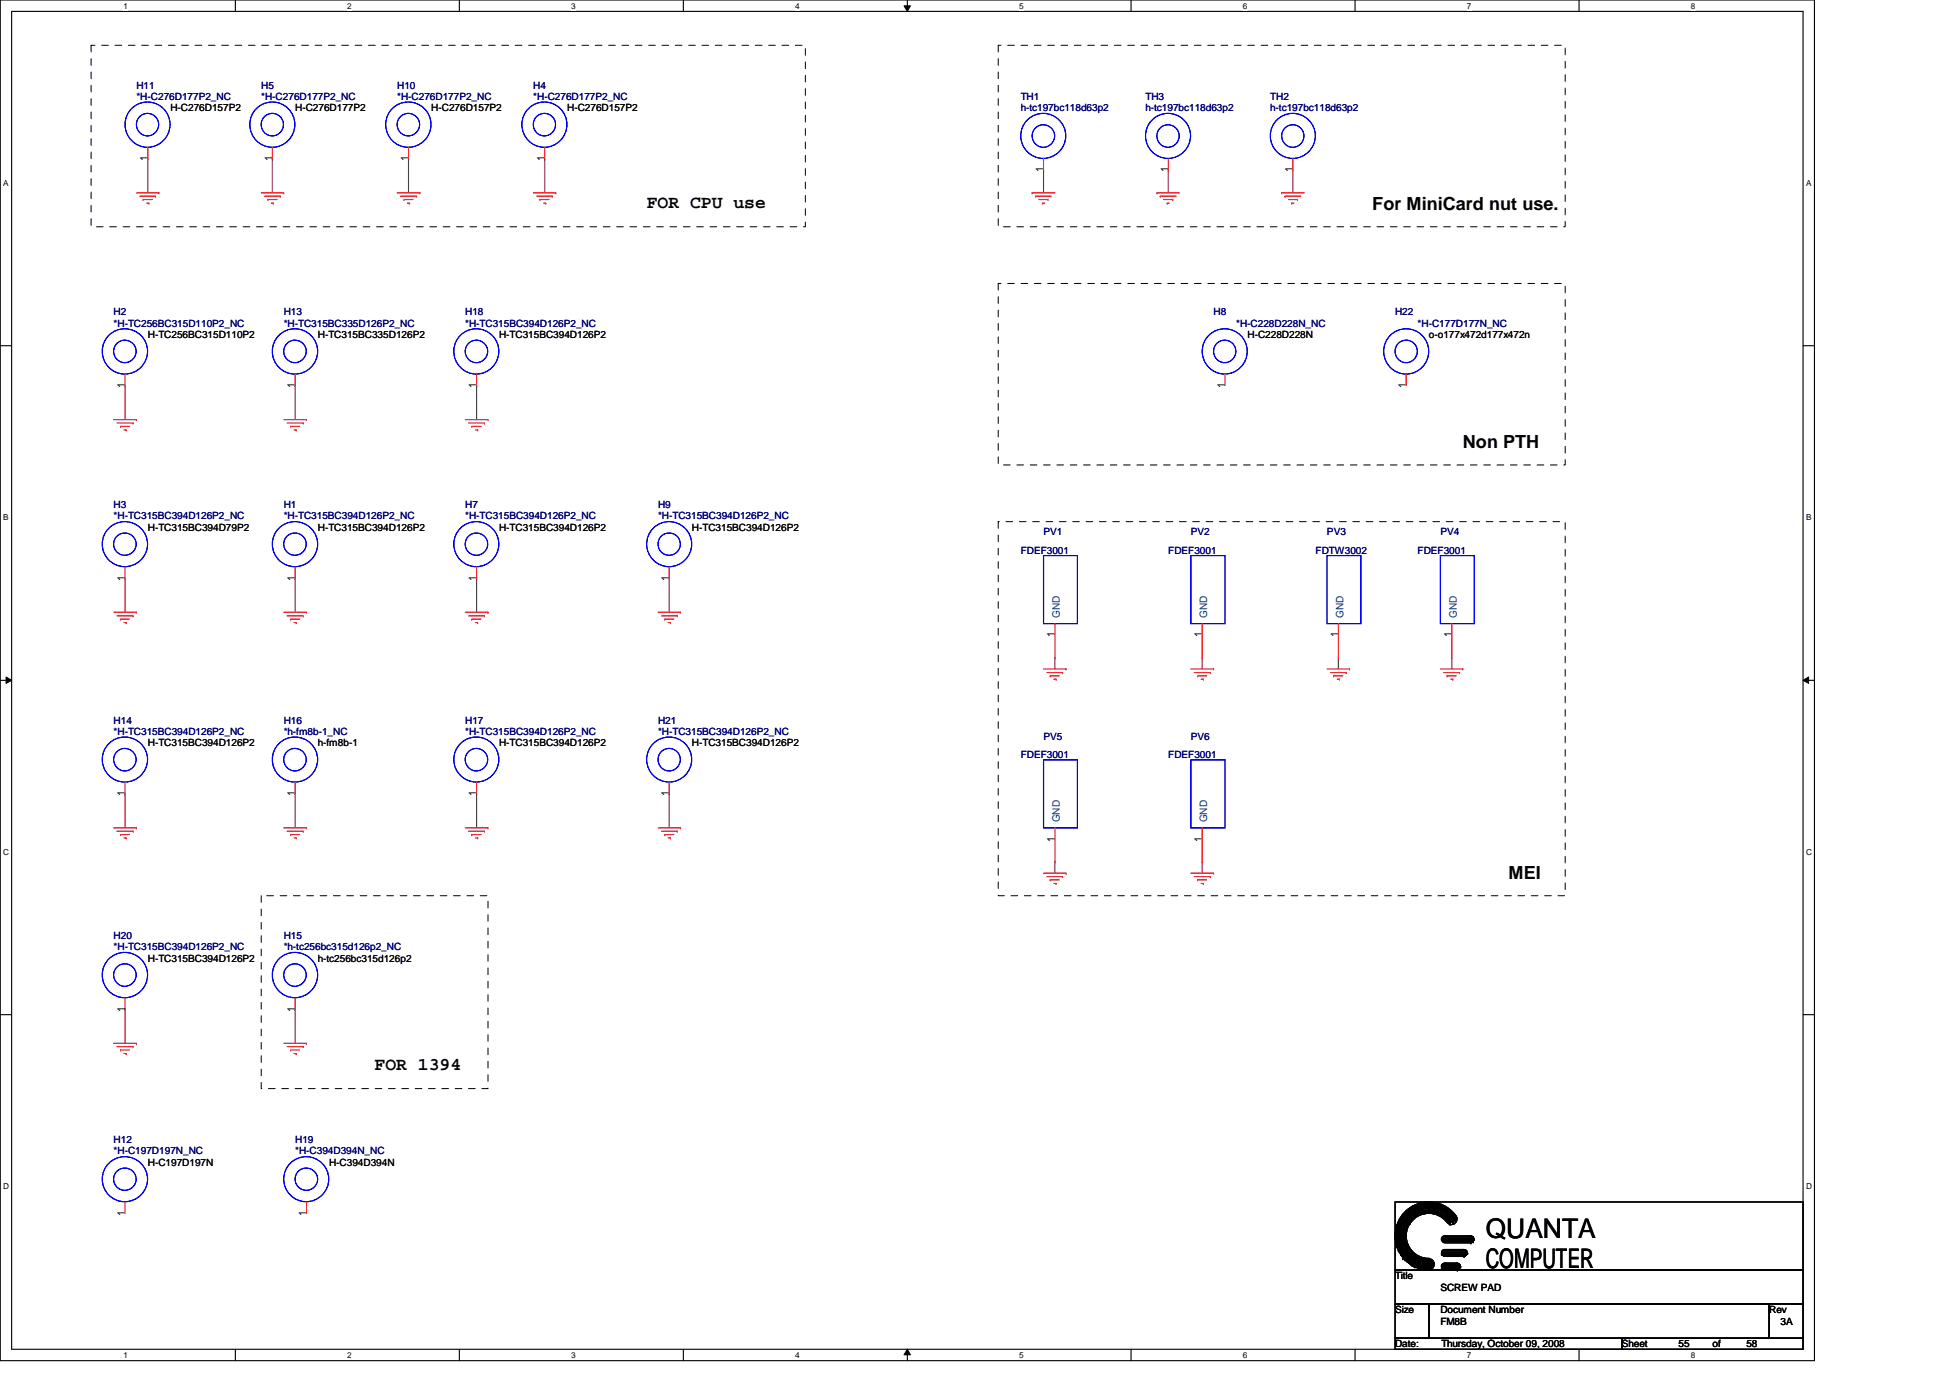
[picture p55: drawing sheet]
<svg xmlns="http://www.w3.org/2000/svg" width="297mm" height="210mm" viewBox="0 0 297 210" stroke-linecap="round" stroke-linejoin="round" font-family="sans-serif">
<defs><g id="words">
<g font-size="4.1">
<text x="226.3" y="188.5">QUANTA</text>
<text x="226.3" y="193.2">COMPUTER</text>
</g>
<g font-size="2.8">
<text x="98.5" y="31.7">FOR CPU use</text>
<text x="209" y="32">For MiniCard nut use.</text>
<text x="222.8" y="68.2">Non PTH</text>
<text x="229.8" y="133.9">MEI</text>
<text x="57.1" y="163">FOR 1394</text>
</g>
<g font-size="1.6">
<text x="22.5" y="24.6" transform="rotate(-90 22.5 24.6)">1</text>
<text x="41.4" y="24.6" transform="rotate(-90 41.4 24.6)">1</text>
<text x="62.2" y="24.6" transform="rotate(-90 62.2 24.6)">1</text>
<text x="82.9" y="24.6" transform="rotate(-90 82.9 24.6)">1</text>
<text x="158.9" y="26.2" transform="rotate(-90 158.9 26.2)">1</text>
<text x="177.9" y="26.2" transform="rotate(-90 177.9 26.2)">1</text>
<text x="196.9" y="26.2" transform="rotate(-90 196.9 26.2)">1</text>
<text x="19" y="59.1" transform="rotate(-90 19 59.1)">1</text>
<text x="44.9" y="59.1" transform="rotate(-90 44.9 59.1)">1</text>
<text x="72.6" y="59.1" transform="rotate(-90 72.6 59.1)">1</text>
<text x="186.6" y="59.1" transform="rotate(-90 186.6 59.1)">1</text>
<text x="214.2" y="59.1" transform="rotate(-90 214.2 59.1)">1</text>
<text x="19" y="88.4" transform="rotate(-90 19 88.4)">1</text>
<text x="44.9" y="88.4" transform="rotate(-90 44.9 88.4)">1</text>
<text x="72.6" y="88.4" transform="rotate(-90 72.6 88.4)">1</text>
<text x="101.9" y="88.4" transform="rotate(-90 101.9 88.4)">1</text>
<text x="160.7" y="97.1" transform="rotate(-90 160.7 97.1)">1</text>
<text x="183.1" y="97.1" transform="rotate(-90 183.1 97.1)">1</text>
<text x="203.8" y="97.1" transform="rotate(-90 203.8 97.1)">1</text>
<text x="221.1" y="97.1" transform="rotate(-90 221.1 97.1)">1</text>
<text x="19" y="121.2" transform="rotate(-90 19 121.2)">1</text>
<text x="44.9" y="121.2" transform="rotate(-90 44.9 121.2)">1</text>
<text x="72.6" y="121.2" transform="rotate(-90 72.6 121.2)">1</text>
<text x="101.9" y="121.2" transform="rotate(-90 101.9 121.2)">1</text>
<text x="160.7" y="128.2" transform="rotate(-90 160.7 128.2)">1</text>
<text x="183.1" y="128.2" transform="rotate(-90 183.1 128.2)">1</text>
<text x="19" y="154.1" transform="rotate(-90 19 154.1)">1</text>
<text x="44.9" y="154.1" transform="rotate(-90 44.9 154.1)">1</text>
<text x="19" y="185.2" transform="rotate(-90 19 185.2)">1</text>
<text x="46.6" y="185.2" transform="rotate(-90 46.6 185.2)">1</text>
</g>
<g font-size="1.6" fill="#004080">
<text x="161.5" y="94.1" transform="rotate(-90 161.5 94.1)">GND</text>
<text x="183.9" y="94.1" transform="rotate(-90 183.9 94.1)">GND</text>
<text x="204.6" y="94.1" transform="rotate(-90 204.6 94.1)">GND</text>
<text x="221.9" y="94.1" transform="rotate(-90 221.9 94.1)">GND</text>
<text x="161.5" y="125.3" transform="rotate(-90 161.5 125.3)">GND</text>
<text x="183.9" y="125.3" transform="rotate(-90 183.9 125.3)">GND</text>
</g>
<g font-size="1.5" fill="#000080">
<text x="20.8" y="13.5">H11</text>
<text x="20.8" y="15.2">*H-C276D177P2_NC</text>
<text x="39.8" y="13.5">H5</text>
<text x="39.8" y="15.2">*H-C276D177P2_NC</text>
<text x="60.5" y="13.5">H10</text>
<text x="60.5" y="15.2">*H-C276D177P2_NC</text>
<text x="81.2" y="13.5">H4</text>
<text x="81.2" y="15.2">*H-C276D177P2_NC</text>
<text x="155.5" y="15.2">TH1</text>
<text x="155.5" y="16.9">h-tc197bc118d63p2</text>
<text x="174.5" y="15.2">TH3</text>
<text x="174.5" y="16.9">h-tc197bc118d63p2</text>
<text x="193.5" y="15.2">TH2</text>
<text x="193.5" y="16.9">h-tc197bc118d63p2</text>
<text x="17.3" y="48">H2</text>
<text x="17.3" y="49.8">*H-TC256BC315D110P2_NC</text>
<text x="43.2" y="48">H13</text>
<text x="43.2" y="49.8">*H-TC315BC335D126P2_NC</text>
<text x="70.9" y="48">H18</text>
<text x="70.9" y="49.8">*H-TC315BC394D126P2_NC</text>
<text x="184.9" y="48">H8</text>
<text x="188.3" y="49.8">*H-C228D228N_NC</text>
<text x="212.5" y="48">H22</text>
<text x="215.9" y="49.8">*H-C177D177N_NC</text>
<text x="17.3" y="77.4">H3</text>
<text x="43.2" y="77.4">H1</text>
<text x="70.9" y="77.4">H7</text>
<text x="100.2" y="77.4">H9</text>
<text x="17.3" y="79.1">*H-TC315BC394D126P2_NC</text>
<text x="43.2" y="79.1">*H-TC315BC394D126P2_NC</text>
<text x="70.9" y="79.1">*H-TC315BC394D126P2_NC</text>
<text x="100.2" y="79.1">*H-TC315BC394D126P2_NC</text>
<text x="159" y="81.5">PV1</text>
<text x="181.4" y="81.5">PV2</text>
<text x="202.1" y="81.5">PV3</text>
<text x="219.4" y="81.5">PV4</text>
<text x="155.5" y="84.3">FDEF3001</text>
<text x="178" y="84.3">FDEF3001</text>
<text x="200.4" y="84.3">FDTW3002</text>
<text x="215.9" y="84.3">FDEF3001</text>
<text x="17.3" y="110.2">H14</text>
<text x="17.3" y="111.9">*H-TC315BC394D126P2_NC</text>
<text x="43.2" y="110.2">H16</text>
<text x="43.2" y="111.9">*h-fm8b-1_NC</text>
<text x="70.9" y="110.2">H17</text>
<text x="70.9" y="111.9">*H-TC315BC394D126P2_NC</text>
<text x="100.2" y="110.2">H21</text>
<text x="100.2" y="111.9">*H-TC315BC394D126P2_NC</text>
<text x="159" y="112.6">PV5</text>
<text x="181.4" y="112.6">PV6</text>
<text x="155.5" y="115.4">FDEF3001</text>
<text x="178" y="115.4">FDEF3001</text>
<text x="17.3" y="143">H20</text>
<text x="43.2" y="143">H15</text>
<text x="17.3" y="144.8">*H-TC315BC394D126P2_NC</text>
<text x="43.2" y="144.8">*h-tc256bc315d126p2_NC</text>
<text x="17.3" y="174.1">H12</text>
<text x="17.3" y="175.9">*H-C197D197N_NC</text>
<text x="45" y="174.1">H19</text>
<text x="45" y="175.9">*H-C394D394N_NC</text>
</g>
<g font-size="1.5">
<text x="25.9" y="16.9">H-C276D157P2</text>
<text x="45" y="16.9">H-C276D177P2</text>
<text x="65.7" y="16.9">H-C276D157P2</text>
<text x="86.4" y="16.9">H-C276D157P2</text>
<text x="22.5" y="51.5">H-TC256BC315D110P2</text>
<text x="48.4" y="51.5">H-TC315BC335D126P2</text>
<text x="76" y="51.5">H-TC315BC394D126P2</text>
<text x="190" y="51.5">H-C228D228N</text>
<text x="217.7" y="51.5">o-o177x472d177x472n</text>
<text x="22.5" y="80.9">H-TC315BC394D79P2</text>
<text x="48.4" y="80.9">H-TC315BC394D126P2</text>
<text x="76" y="80.9">H-TC315BC394D126P2</text>
<text x="105.4" y="80.9">H-TC315BC394D126P2</text>
<text x="22.5" y="113.7">H-TC315BC394D126P2</text>
<text x="48.4" y="113.7">h-fm8b-1</text>
<text x="76" y="113.7">H-TC315BC394D126P2</text>
<text x="105.4" y="113.7">H-TC315BC394D126P2</text>
<text x="22.5" y="146.5">H-TC315BC394D126P2</text>
<text x="48.4" y="146.5">h-tc256bc315d126p2</text>
<text x="22.5" y="177.6">H-C197D197N</text>
<text x="50.1" y="177.6">H-C394D394N</text>
<text x="212.5" y="194.9">Title</text>
<text x="219.4" y="196.6">SCREW PAD</text>
<text x="212.5" y="200">Size</text>
<text x="219.4" y="200">Document Number</text>
<text x="219.4" y="201.8">FM8B</text>
<text x="269.5" y="200">Rev</text>
<text x="271.2" y="201.8">3A</text>
<text x="212.5" y="205.2">Date:</text>
<text x="219.6" y="205.2">Thursday, October 09, 2008</text>
<text x="247.1" y="205.2">Sheet</text>
<text x="255.7" y="205.2">55</text>
<text x="260.9" y="205.2">of</text>
<text x="266" y="205.2">58</text>
</g>
<g font-size="1.3">
<text x="18.8" y="1.4">1</text>
<text x="52.9" y="1.4">2</text>
<text x="87" y="1.4">3</text>
<text x="121.1" y="1.4">4</text>
<text x="155.2" y="1.4">5</text>
<text x="189.3" y="1.4">6</text>
<text x="223.4" y="1.4">7</text>
<text x="257.6" y="1.4">8</text>
<text x=".5" y="28.3">A</text>
<text x="275.1" y="28.3">A</text>
<text x=".5" y="79.2">B</text>
<text x="275.1" y="79.2">B</text>
<text x=".5" y="130.2">C</text>
<text x="275.1" y="130.2">C</text>
<text x=".5" y="181.1">D</text>
<text x="275.1" y="181.1">D</text>
<text x="18.8" y="206.9">1</text>
<text x="52.9" y="206.9">2</text>
<text x="87" y="206.9">3</text>
<text x="121.1" y="206.9">4</text>
<text x="155.2" y="206.9">5</text>
<text x="189.3" y="206.9">6</text>
<text x="223.4" y="206.9">7</text>
<text x="257.6" y="206.9">8</text>
</g>
</g></defs>
<path d="M0 0h276.4v207.3h-276.4zM1.8 1.7h272.9v203.8h-272.9z" fill="none" stroke="#000" stroke-width=".17"/>
<g fill="#fff">
<path d="M18.8 .2h.7v1.4h-.7z"/>
<path d="M18.8 205.7h.7v1.4h-.7z"/>
</g>
<path d="M35.9 0v1.7M35.9 205.5v1.8" fill="none" stroke="#000" stroke-width=".17"/>
<g fill="#fff">
<path d="M52.9 .2h.6v1.4h-.6z"/>
<path d="M52.9 205.7h.6v1.4h-.6z"/>
</g>
<path d="M70 0v1.7M70 205.5v1.8" fill="none" stroke="#000" stroke-width=".17"/>
<g fill="#fff">
<path d="M87 .2h.7v1.4h-.7z"/>
<path d="M87 205.7h.7v1.4h-.7z"/>
</g>
<path d="M104.1 0v1.7M104.1 205.5v1.8" fill="none" stroke="#000" stroke-width=".17"/>
<g fill="#fff">
<path d="M121.1 .2h.7v1.4h-.7z"/>
<path d="M121.1 205.7h.7v1.4h-.7z"/>
</g>
<path d="M138.2 0v1.7M138.2 205.5v1.8" fill="none" stroke="#000" stroke-width=".17"/>
<path d="M137.7 .9h1l-.5 .8zM138.2 205.5l.5 .9h-1z" fill="#000"/>
<path d="M137.7 .9h1l-.5 .8zM138.2 205.5l.5 .9h-1z" fill="none" stroke="#000" stroke-width=".15"/>
<g fill="#fff">
<path d="M155.2 .2h.7v1.4h-.7z"/>
<path d="M155.2 205.7h.7v1.4h-.7z"/>
</g>
<path d="M172.3 0v1.7M172.3 205.5v1.8" fill="none" stroke="#000" stroke-width=".17"/>
<g fill="#fff">
<path d="M189.3 .2h.7v1.4h-.7z"/>
<path d="M189.3 205.7h.7v1.4h-.7z"/>
</g>
<path d="M206.4 0v1.7M206.4 205.5v1.8" fill="none" stroke="#000" stroke-width=".17"/>
<g fill="#fff">
<path d="M223.4 .2h.7v1.4h-.7z"/>
<path d="M223.4 205.7h.7v1.4h-.7z"/>
</g>
<path d="M240.5 0v1.7M240.5 205.5v1.8" fill="none" stroke="#000" stroke-width=".17"/>
<g fill="#fff">
<path d="M257.6 .2h.6v1.4h-.6z"/>
<path d="M257.6 205.7h.6v1.4h-.6z"/>
<path d="M.5 27.2h.8v1.4h-.8z"/>
<path d="M275.1 27.2h.8v1.4h-.8z"/>
<path d="M.5 78.1h.8v1.4h-.8z"/>
<path d="M275.1 78.1h.8v1.4h-.8z"/>
</g>
<path d="M0 52.7h1.8M274.7 52.7h1.7" fill="none" stroke="#000" stroke-width=".17"/>
<g fill="#fff">
<path d="M.5 129.1h.9v1.4h-.9z"/>
<path d="M275.1 129.1h.9v1.4h-.9z"/>
</g>
<path d="M0 103.6h1.8M274.7 103.6h1.7" fill="none" stroke="#000" stroke-width=".17"/>
<path d="M.9 103.1l.9 .5-.9 .5zM274.7 103.6l.8-.5v1z" fill="#000"/>
<path d="M.9 103.1l.9 .5-.9 .5zM274.7 103.6l.8-.5v1z" fill="none" stroke="#000" stroke-width=".15"/>
<g fill="#fff">
<path d="M.5 180h.9v1.4h-.9z"/>
<path d="M275.1 180h.9v1.4h-.9z"/>
</g>
<g fill="none" stroke="#000" stroke-width=".17">
<path d="M0 154.6h1.8M274.7 154.6h1.7M212.5 183.1h62.2v10.4h-62.2zM212.5 193.5h62.2v5.1h-62.2zM212.5 198.6h5.2v5.2h-5.2zM212.7 189.5h.1M212.7 187.1v2.4M212.7 189.5l.1 .5M212.8 190h.1M212.8 186.6h.1M212.8 186.6v3.4M213 186.2h.1"/>
<path d="M213 190.5h.1M213 186.2l-.2 .4M213 186.2v4.3M213 190.5l.2 .2M213.2 190.7h.1M213.2 185.8h.1M213.2 185.8v4.9M213.4 185.5h.1M213.4 191.1h.1M213.4 185.5l-.2 .3M213.4 185.5v5.6M213.4 191.1l.1 .1"/>
<path d="M213.5 191.2h.1M213.5 185.3h.1M213.5 185.3v5.9M213.7 185.2h.1M213.7 191.7h.1M213.7 185.2l-.2 .1M213.7 185.2v6.5M213.9 185h.1M213.9 185v6.7M214 184.8h.1M214 191.9h.1M214 184.8l-.1 .2"/>
<path d="M214 184.8v7.1M214 191.9h.2M214.2 191.9h.1M214.2 189.3h.1M214.2 187.4h.1M214.2 184.5v2.9M214.2 189.3v2.6M214.2 189.3l.2 .4M214.4 189.7h.1M214.4 192.1h.1M214.4 186.9h.1M214.4 184.5h.1"/>
<path d="M214.4 184.5v2.4M214.4 189.7v2.4M214.4 192.1l.2 .1M214.4 186.9l-.2 .5M214.6 192.2h.1M214.6 190h.1M214.6 184.3h.1M214.6 186.6h.1M214.6 184.3v2.3M214.6 190v2.2M214.6 190l.2 .3M214.6 184.3l-.2 .2"/>
<path d="M214.8 190.3h.1M214.8 192.4h.1M214.8 186.4h.1M214.8 184.1h.1M214.8 192.4l.1 .2M214.8 184.1v2.3M214.8 190.3v2.1M214.8 186.4l-.2 .2M214.9 192.6h.1M214.9 190.5h.1M214.9 183.9h.1M214.9 186h.1"/>
<path d="M214.9 183.9l-.1 .2M214.9 183.9v2.1M214.9 190.5v2.1M214.9 190.5l.2 .2M215.1 190.7h.1M215.1 192.7h.1M215.1 185.8h.1M215.1 183.8h.1M215.1 192.7h.2M215.1 183.8v2M215.1 190.7v2M215.1 185.8l-.2 .2"/>
<path d="M215.1 183.8h.2M215.3 192.7h.1M215.3 190.9h.1M215.3 183.8h.1M215.3 185.7h.1M215.3 183.8v1.9M215.3 190.9v1.8M215.3 190.9l.1 .2M215.4 191.1h.1M215.4 193h.1M215.4 185.5h.1M215.4 183.8h.1"/>
<path d="M215.4 193h.2M215.4 183.8v1.7M215.4 191.1v1.9M215.4 185.5l-.1 .2M215.6 193h.1M215.6 191.2h.1M215.6 183.6h.1M215.6 185.3h.1M215.6 191.2l.2 .2M215.6 183.6v1.7M215.6 191.2v1.8M215.6 183.6l-.2 .2"/>
<path d="M215.8 191.4h.1M215.8 193h.1M215.8 185.2h.1M215.8 183.6h.1M215.8 183.6v1.6M215.8 191.4v1.6M215.8 193l.1 .1M215.8 185.2l-.2 .1M215.9 193.1h.1M215.9 191.4h.1M215.9 183.4h.1M215.9 185.2h.1"/>
<path d="M215.9 183.4v1.8M215.9 191.4v1.7M215.9 191.4l.2 .2M215.9 183.4l-.1 .2M216.1 191.6h.1M216.1 193.1h.1M216.1 184.8h.1M216.1 183.4h.1M216.1 193.1h.2M216.1 183.4v1.4M216.1 191.6v1.5M216.1 184.8l.2 .2"/>
<path d="M216.3 184.9l1.4-.2a3.6 3.6 0 0 1 3.1 1.9M216.3 184.7l1.4-.2a3.6 3.6 0 0 1 3.3 2.1M216.3 184.5l1.4-.2a3.9 3.9 0 0 1 3.3 1.9M216.3 184.3l1.4-.2a4.1 4.1 0 0 1 3.7 2.3M216.3 184.1l1.4-.2a4.2 4.2 0 0 1 3.8 2.5M216.3 184l1.4-.2a4.3 4.3 0 0 1 3.8 2.3M216.3 183.8l1.4-.2a4.6 4.6 0 0 1 4 2.5M216.3 183.5l1.4-.2a5 5 0 0 1 4.2 2.4M216.3 193.1h.1M216.3 191.7h.1M216.3 183.3h.1M216.3 185h.1"/>
<path d="M216.3 183.3v1.7M216.3 191.6v1.5M216.3 183.3l-.2 .1M216.4 183.6l1.3-.2a4.7 4.7 0 0 1 4.1 2.5M216.4 191.7h.1M216.4 193.1h.1M216.4 193.3h.1M216.4 183.4h.1M216.4 193.1h.3M216.4 193.3h.4M216.4 183.4v1.4M216.4 191.7v1.4"/>
<path d="M216.7 193.1h.1M216.7 191.7h.1M216.7 191.7v1.4M216.8 191.7h.1M216.8 193.3h.1M216.8 191.7v1.6M217 191.7h.1M217 193.3h.1M217 191.7l-.6 1.6M217 191.7v1.6M217.2 193.1h.1M217.2 191.7h.1"/>
<path d="M217.2 193.1l-.2 .2M217.2 191.7v1.4M217.2 191.7l.1 .4M217.3 192.1h.1M217.3 193.3h.1M217.3 193.3h.2M217.3 192.1v1.2M217.5 193.3h.1M217.5 191.9h.1M217.5 191.9h.2M217.5 191.9v1.4M217.7 198.6h51.8v5.2h-51.8z"/>
<path d="M217.7 183.1a5.1 5.1 0 0 1 4 2M217.7 183.1a5.2 5.2 0 0 0-5.2 5.2 5.2 5.2 0 0 0 5.2 5.1M217.7 184.8a3.4 3.4 0 0 1 2.6 1.3M217.7 184.8a3.4 3.4 0 0 0-3.5 3.5 3.4 3.4 0 0 0 3.5 3.4M217.7 183.1l-1.6 .2M217.7 191.9h.1M217.7 193.3h.1M217.7 184.8l-1.3 .2M217.7 191.9v1.4M217.8 193.3h.1M217.8 191.9h.1M217.8 191.9h.2"/>
<path d="M217.8 191.9v1.4M218 191.9h.1M218 193.3h.1M218 191.9v1.4M218.2 193.1h.1M218.2 192.1h.1M218.2 193.1l-.2 .2M218.2 192.1v1M218.2 192.1l.2 .1M218.4 192.2h.1M218.4 193h.1M218.4 192.2v.8"/>
<path d="M219.6 188.6h.1M219.6 188.8h.1M219.6 190.9h.1M219.6 191.1h.1M219.6 192.7h.1M219.6 193h.1M219.6 193.1h.1M219.6 188.6h4.8M219.6 188.6v.2M219.6 192.7v.3M219.6 188.8h5M219.6 190.9h4"/>
<path d="M219.6 191.1h3.8M219.6 191.1l.3 .1M219.6 192.7h2.7M219.6 193h2.9M219.6 193.1h2.7M219.6 193.1l.3 .2M219.7 189h.1M219.7 190.7h.1M219.7 188.4h4.7M219.7 189h4.7M219.7 189l.2 .1M219.7 190.5h3.7"/>
<path d="M219.7 190.7h3.7M219.7 190.7l-.1 .2M219.7 192.6h2.6M219.9 189.1h.1M219.9 191.2h.1M219.9 193.3h.1M219.9 189.1h4.5M219.9 191.2h3.3M219.9 193.3h2.4M220.1 192.4h1.9M220.1 193.5h1.9M220.1 191.4h2.9"/>
<path d="M220.1 190.3h2.9M220.1 189.3h4M220.1 188.3h4M222 192.4h.1M222 193.5h.1M222.2 192.6h.1M222.3 192.6h.1M222.3 192.7h.1M222.3 193.1h.1M222.3 193.3h.1M222.3 192.6v.1M222.5 193h.1"/>
<path d="M222.5 193l-.2 .1M223 191.4h.1M223 190.3h.1M223.2 191.2h.1M223.4 190.5h.1M223.4 190.7h.1M223.4 191.1h.1M223.4 190.5v.2M223.6 190.9h.1M223.6 190.9l-.2 .2M224.1 189.3h.1M224.1 188.3h.1"/>
<path d="M224.4 188.4h.1M224.4 188.6h.1M224.4 189h.1M224.4 189.1h.1M224.4 188.4v.2M224.6 188.8h.1M224.6 188.8l-.2 .2M269.5 198.6h5.2v5.2h-5.2zM212.5 203.8h34.6v1.7h-34.6zM247.1 203.8h27.6v1.7h-27.6z"/>
<circle cx="217.6" cy="192.6" r=".84"/>
<circle cx="220.1" cy="190.8" r=".5"/>
<circle cx="220.1" cy="188.8" r=".5"/>
<circle cx="220.1" cy="192.9" r=".5"/>
<circle cx="221.1" cy="185.7" r=".85"/>
<circle cx="222" cy="192.9" r=".5"/>
<circle cx="223" cy="190.8" r=".51"/>
<circle cx="224" cy="188.8" r=".5"/>
</g>
<g fill="none" stroke="#800040" stroke-width=".17">
<path d="M22.5 24.2h.1M22.5 24.2v5.2M41.5 24.2h.1M41.5 24.2v5.2M62.2 24.2h.1M62.2 24.2v5.2M83 24.2h.1M83 24.2v5.2M159 25.9h.1M159 25.9v3.5M178 25.9h.1M178 25.9v3.5"/>
<path d="M196.9 25.9h.1M196.9 25.9v3.5M19 58.7h.1M19 58.7v5.2M45 58.7h.1M45 58.7v5.2M72.6 58.7h.1M72.6 58.7v5.2M19 88.1h.1M19 88.1v5.2M45 88.1h.1M45 88.1v5.2"/>
<path d="M72.6 88.1h.1M72.6 88.1v5.2M101.9 88.1h.1M101.9 88.1v5.2M160.7 100.2h.1M160.7 100.2v1.7M183.1 100.2h.1M183.1 100.2v1.7M203.9 100.2h.1M203.9 100.2v1.7M221.1 100.2h.1M221.1 100.2v1.7"/>
<path d="M19 120.9h.1M19 120.9v5.2M45 120.9h.1M45 120.9v5.2M72.6 120.9h.1M72.6 120.9v5.2M101.9 120.9h.1M101.9 120.9v5.2M160.7 131.3h.1M160.7 131.3v1.7M183.1 131.3h.1M183.1 131.3v1.7"/>
<path d="M19 153.7h.1M19 153.7v5.2M45 153.7h.1M45 153.7v5.2"/>
</g>
<g fill="none" stroke="#f00" stroke-width=".17">
<path d="M20.8 29.4h3.4M21.3 29.9h2.4M21.8 30.4h.1M21.8 30.4h1.4M22.3 30.9h.4M22.5 22.5v1.7M22.7 30.9h.1M23.7 29.9h.1M24.2 29.4h.1M39.8 29.4h3.4M40.3 29.9h2.4M40.8 30.4h.1"/>
<path d="M40.8 30.4h1.4M41.3 30.9h.4M41.5 22.5v1.7M41.7 30.9h.1M42.7 29.9h.1M43.2 29.4h.1M60.5 29.4h3.5M61 29.9h2.5M61.5 30.4h.1M61.5 30.4h1.4M62.1 30.9h.3M62.2 22.5v1.7"/>
<path d="M62.4 30.9h.1M63.5 29.9h.1M64 29.4h.1M81.2 29.4h3.5M81.7 29.9h2.5M82.3 30.4h.1M82.3 30.4h1.3M82.8 30.9h.3M83 22.5v1.7M83.1 30.9h.1M84.2 29.9h.1M84.7 29.4h.1"/>
<path d="M157.2 29.4h.1M157.2 29.4h3.5M157.7 29.9h.1M157.7 29.9h2.4M158.2 30.4h1.4M158.8 30.9h.1M158.8 30.9h.3M159 24.2v1.7M159.6 30.4h.1M176.2 29.4h.1M176.2 29.4h3.5M176.7 29.9h.1"/>
<path d="M176.7 29.9h2.5M177.2 30.4h1.4M177.8 30.9h.1M177.8 30.9h.3M178 24.2v1.7M178.6 30.4h.1M195.2 29.4h.1M195.2 29.4h3.5M195.7 29.9h.1M195.7 29.9h2.5M196.3 30.4h1.4M196.8 30.9h.1"/>
<path d="M196.8 30.9h.3M196.9 24.2v1.7M197.7 30.4h.1M19 57v1.7M45 57v1.7M72.6 57v1.7M186.6 57v1.7M214.2 57v1.7M17.3 63.9h3.5M17.8 64.4h2.5M18.4 64.9h.1M18.4 64.9h1.3"/>
<path d="M18.9 65.5h.3M19.2 65.5h.1M20.3 64.4h.1M20.8 63.9h.1M43.2 63.9h3.5M43.7 64.4h2.5M44.3 64.9h.1M44.3 64.9h1.3M44.8 65.5h.3M45.1 65.5h.1M46.2 64.4h.1M46.7 63.9h.1"/>
<path d="M70.9 63.9h3.4M71.4 64.4h2.4M71.9 64.9h.1M71.9 64.9h1.4M72.4 65.5h.4M72.8 65.5h.1M73.8 64.4h.1M74.3 63.9h.1M17.3 93.3h3.5M17.8 93.8h2.5M18.4 94.3h.1M18.4 94.3h1.3"/>
<path d="M18.9 94.8h.3M19 86.4v1.7M19.2 94.8h.1M20.3 93.8h.1M20.8 93.3h.1M43.2 93.3h3.5M43.7 93.8h2.5M44.3 94.3h.1M44.3 94.3h1.3M44.8 94.8h.3M45 86.4v1.7M45.1 94.8h.1"/>
<path d="M46.2 93.8h.1M46.7 93.3h.1M70.9 93.3h3.4M71.4 93.8h2.4M71.9 94.3h.1M71.9 94.3h1.4M72.4 94.8h.4M72.6 86.4v1.7M72.8 94.8h.1M73.8 93.8h.1M74.3 93.3h.1M100.2 93.3h3.5"/>
<path d="M100.7 93.8h2.5M101.3 94.3h.1M101.3 94.3h1.4M101.8 94.8h.3M101.9 86.4v1.7M102.1 94.8h.1M103.2 93.8h.1M103.7 93.3h.1M160.7 95v5.2M183.1 95v5.2M203.9 95v5.2M221.1 95v5.2"/>
<path d="M19 119.2v1.7M45 119.2v1.7M72.6 119.2v1.7M101.9 119.2v1.7M159 101.9h3.4M159.5 102.4h2.4M160 103h.1M160 103h1.4M160.5 103.5h.4M160.9 103.5h.1M161.9 102.4h.1M162.4 101.9h.1"/>
<path d="M181.4 101.9h3.5M181.9 102.4h2.5M182.5 103h.1M182.5 103h1.3M183 103.5h.3M183.3 103.5h.1M184.4 102.4h.1M184.9 101.9h.1M202.1 101.9h3.5M202.6 102.4h2.5M203.2 103h.1M203.2 103h1.4"/>
<path d="M203.7 103.5h.3M204 103.5h.1M205.1 102.4h.1M205.6 101.9h.1M219.4 101.9h3.4M219.9 102.4h2.4M220.4 103h.1M220.4 103h1.4M221 103.5h.3M221.3 103.5h.1M222.3 102.4h.1M222.8 101.9h.1"/>
<path d="M17.3 126.1h3.5M17.8 126.6h2.5M18.4 127.1h.1M18.4 127.1h1.3M18.9 127.6h.3M19.2 127.6h.1M20.3 126.6h.1M20.8 126.1h.1M43.2 126.1h3.5M43.7 126.6h2.5M44.3 127.1h.1M44.3 127.1h1.3"/>
<path d="M44.8 127.6h.3M45.1 127.6h.1M46.2 126.6h.1M46.7 126.1h.1M70.9 126.1h3.4M71.4 126.6h2.4M71.9 127.1h.1M71.9 127.1h1.4M72.4 127.6h.4M72.8 127.6h.1M73.8 126.6h.1M74.3 126.1h.1"/>
<path d="M100.2 126.1h3.5M100.7 126.6h2.5M101.3 127.1h.1M101.3 127.1h1.4M101.8 127.6h.3M102.1 127.6h.1M103.2 126.6h.1M103.7 126.1h.1M159 133h3.4M159.5 133.5h2.4M160 134h.1M160 134h1.4"/>
<path d="M160.5 134.6h.4M160.7 126.1v5.2M160.9 134.6h.1M161.9 133.5h.1M162.4 133h.1M181.4 133h3.5M181.9 133.5h2.5M182.5 134h.1M182.5 134h1.3M183 134.6h.3M183.1 126.1v5.2M183.3 134.6h.1"/>
<path d="M184.4 133.5h.1M184.9 133h.1M17.3 158.9h3.5M17.8 159.4h2.5M18.4 159.9h.1M18.4 159.9h1.3M19 152v1.7M20.3 159.4h.1M20.8 158.9h.1M43.2 158.9h3.5M43.7 159.4h2.5M44.3 159.9h.1"/>
<path d="M44.3 159.9h1.3M45 152v1.7M46.2 159.4h.1M46.7 158.9h.1M18.9 160.5h.3M19.2 160.5h.1M44.8 160.5h.3M45.1 160.5h.1M19 183.1v1.7M46.7 183.1v1.7"/>
</g>
<path d="M13.9 6.9h108.8v27.6h-108.8zM152.1 6.9h86.3v27.6h-86.3zM152.1 43.2h86.3v27.6h-86.3zM152.1 79.5h86.3v56.9h-86.3zM39.8 136.4h34.5v29.4h-34.5z" fill="none" stroke="#000" stroke-width=".15" stroke-dasharray="1 1 1 1 1 1 1 1"/>
<g fill="none" stroke="#00f" stroke-width=".17">
<path d="M159 84.6h5.1v10.4h-5.1zM181.4 84.6h5.2v10.4h-5.2zM202.1 84.6h5.2v10.4h-5.2zM219.4 84.6h5.2v10.4h-5.2zM159 115.7h5.1v10.4h-5.1zM181.4 115.7h5.2v10.4h-5.2z"/>
<circle cx="22.5" cy="19" r="1.71"/>
<circle cx="22.5" cy="19" r="3.4"/>
<circle cx="41.5" cy="19" r="1.71"/>
<circle cx="41.5" cy="19" r="3.4"/>
<circle cx="62.2" cy="19" r="3.5"/>
<circle cx="62.2" cy="19" r="1.72"/>
<circle cx="82.9" cy="19" r="1.71"/>
<circle cx="82.9" cy="19" r="3.4"/>
<circle cx="158.9" cy="20.7" r="3.4"/>
<circle cx="158.9" cy="20.7" r="1.72"/>
<circle cx="177.9" cy="20.7" r="1.71"/>
<circle cx="177.9" cy="20.7" r="3.4"/>
<circle cx="196.9" cy="20.7" r="1.71"/>
<circle cx="196.9" cy="20.7" r="3.4"/>
<circle cx="19" cy="53.5" r="3.5"/>
<circle cx="19" cy="53.5" r="1.72"/>
<circle cx="44.9" cy="53.5" r="3.5"/>
<circle cx="44.9" cy="53.5" r="1.72"/>
<circle cx="72.5" cy="53.5" r="3.4"/>
<circle cx="72.6" cy="53.5" r="1.72"/>
<circle cx="186.5" cy="53.5" r="1.71"/>
<circle cx="186.5" cy="53.5" r="3.4"/>
<circle cx="214.2" cy="53.5" r="1.71"/>
<circle cx="214.2" cy="53.5" r="3.4"/>
<circle cx="19" cy="82.9" r="1.71"/>
<circle cx="19" cy="82.9" r="3.4"/>
<circle cx="44.9" cy="82.9" r="1.71"/>
<circle cx="44.9" cy="82.9" r="3.4"/>
<circle cx="72.6" cy="82.9" r="3.4"/>
<circle cx="72.6" cy="82.9" r="1.71"/>
<circle cx="101.9" cy="82.9" r="1.7"/>
<circle cx="101.9" cy="82.9" r="3.4"/>
<circle cx="19" cy="115.7" r="1.72"/>
<circle cx="19" cy="115.7" r="3.4"/>
<circle cx="44.9" cy="115.7" r="1.72"/>
<circle cx="44.9" cy="115.7" r="3.4"/>
<circle cx="72.6" cy="115.7" r="3.4"/>
<circle cx="72.6" cy="115.7" r="1.72"/>
<circle cx="101.9" cy="115.7" r="1.71"/>
<circle cx="101.9" cy="115.7" r="3.4"/>
<circle cx="19" cy="148.5" r="3.5"/>
<circle cx="19" cy="148.5" r="1.72"/>
<circle cx="44.9" cy="148.5" r="3.5"/>
<circle cx="44.9" cy="148.5" r="1.72"/>
<circle cx="19" cy="179.6" r="1.71"/>
<circle cx="19" cy="179.6" r="3.4"/>
<circle cx="46.6" cy="179.6" r="3.4"/>
<circle cx="46.7" cy="179.6" r="1.71"/>
</g>
<use href="#words"/>
</svg>
